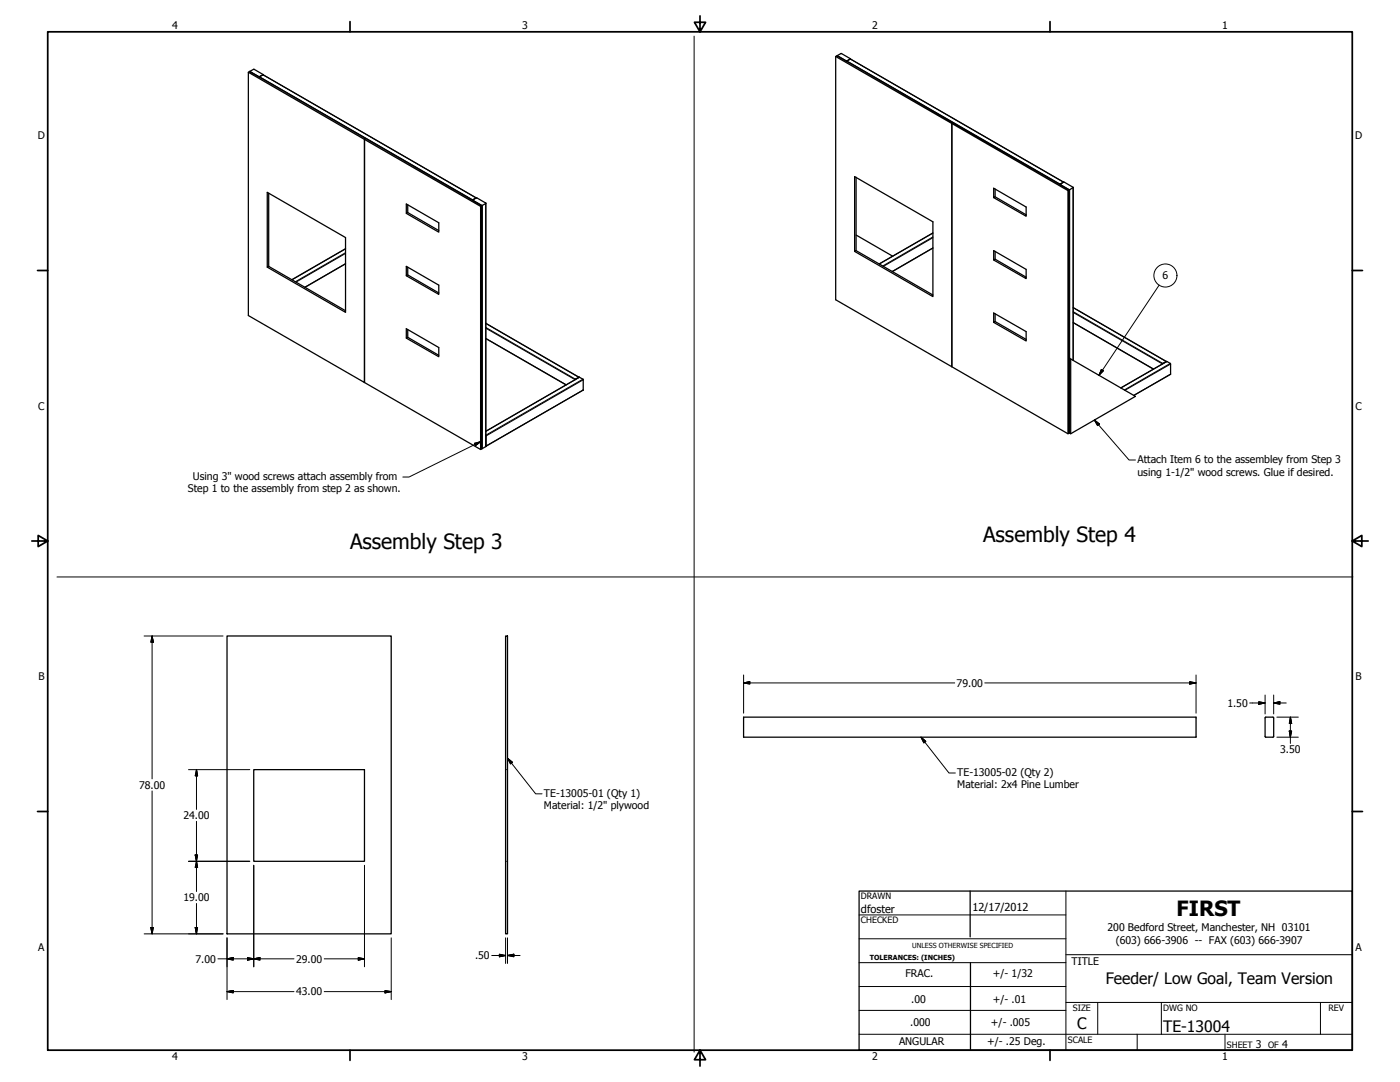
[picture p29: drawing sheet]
<svg xmlns="http://www.w3.org/2000/svg" width="559mm" height="432mm" viewBox="0 0 559 432" stroke-linecap="round" stroke-linejoin="round" font-family="sans-serif">
<defs><g id="words">
<g font-size="8.4">
<text x="139.7" y="218.9">Assembly Step 3</text>
<text x="392.4" y="216.2">Assembly Step 4</text>
<text x="469.6" y="365.4">FIRST</text>
</g>
<g font-size="6.3">
<text x="441.3" y="392.5">Feeder/ Low Goal, Team Version</text>
<text x="429.9" y="410.6">C</text>
<text x="464.3" y="411.9">TE-13004</text>
</g>
<g font-size="4.4">
<text x="343.7" y="364.3">dfoster</text>
<text x="388.1" y="363.7">12/17/2012</text>
</g>
<g font-size="4.2">
<text x="68.7" y="11.7">4</text>
<text x="208.4" y="11.7">3</text>
<text x="348.1" y="11.7">2</text>
<text x="487.8" y="11.7">1</text>
<text x="15.1" y="55.5">D</text>
<text x="540.9" y="55.5">D</text>
<text x="464.1" y="111.5">6</text>
<text x="15.2" y="163.4">C</text>
<text x="541" y="163.4">C</text>
<text x="454" y="184.8">Attach Item 6 to the assembley from Step 3</text>
<text x="77" y="191.5">Using 3&quot; wood screws attach assembly from</text>
<text x="454" y="189.8">using 1-1/2&quot; wood screws. Glue if desired.</text>
<text x="75" y="196.5">Step 1 to the assembly from step 2 as shown.</text>
<text x="15.3" y="271.4">B</text>
<text x="381.8" y="274.1">79.00</text>
<text x="541.1" y="271.4">B</text>
<text x="489.9" y="282.1">1.50</text>
<text x="511" y="300.6">3.50</text>
<text x="382.1" y="309.6">TE-13005-02 (Qty 2)</text>
<text x="55.5" y="314.8">78.00</text>
<text x="382.1" y="314.6">Material: 2x4 Pine Lumber</text>
<text x="217.1" y="318">TE-13005-01 (Qty 1)</text>
<text x="217.1" y="323">Material: 1/2&quot; plywood</text>
<text x="73.2" y="327">24.00</text>
<text x="73.2" y="359.7">19.00</text>
<text x="442.1" y="371.5">200 Bedford Street, Manchester, NH 03101</text>
<text x="445.3" y="376.6">(603) 666-3906 -- FAX (603) 666-3907</text>
<text x="15.2" y="379.3">A</text>
<text x="189.6" y="382.8">.50</text>
<text x="541" y="379.3">A</text>
<text x="78" y="384.2">7.00</text>
<text x="118.2" y="384.2">29.00</text>
<text x="396.3" y="389.9">+/- 1/32</text>
<text x="427.7" y="385">TITLE</text>
<text x="361.4" y="390.1">FRAC.</text>
<text x="118.2" y="397.3">43.00</text>
<text x="363.7" y="400.2">.00</text>
<text x="396.2" y="400.3">+/- .01</text>
<text x="363.3" y="409.4">.000</text>
<text x="395.5" y="409.6">+/- .005</text>
<text x="358.8" y="417.2">ANGULAR</text>
<text x="394.1" y="416.9">+/- .25 Deg.</text>
<text x="501.3" y="418.3">3</text>
<text x="511.8" y="418.3">4</text>
<text x="68.7" y="423.2">4</text>
<text x="208.4" y="423.2">3</text>
<text x="348.1" y="423.2">2</text>
<text x="487.8" y="423.2">1</text>
</g>
<g font-size="3.5">
<text x="343.7" y="358.9">DRAWN</text>
<text x="343.7" y="368.5">CHECKED</text>
<text x="428.2" y="403.4">SIZE</text>
<text x="464.3" y="403.4">DWG NO</text>
<text x="530.3" y="403.4">REV</text>
<text x="426.2" y="416.1">SCALE</text>
<text x="489.7" y="418.3">SHEET</text>
<text x="506.2" y="418.3">OF</text>
</g>
<g font-size="2.8">
<text x="347.2" y="383">TOLERANCES: (INCHES)</text>
<text x="364.1" y="378.3">UNLESS OTHERWISE SPECIFIED</text>
</g>
</g></defs>
<!-- layer: Visible (ANSI) -->
<g fill="none" stroke="#000" stroke-width=".51">
<path d="M99.1 28.8l46.4 26.8 .5-.3-46.3-26.8-.6 .3v97.1l46.4 26.8v-97.1l46.3 26.8 .5-.4-46.3-26.7-.5 .3v97.1l46.3 26.7M99.8 28.5l1.5-.9 3.7 2.2-1.6 .9zM99.8 28.5v.1M105 29.8h.1M334.1 22.2l-.5 .3v97.1l46.3 26.8v-97.1l46.4 26.8 .5-.3-46.3-26.8-.6 .3v97.1l46.4 26.7M334.1 22.2l46.4 26.8-.6 .3-46.3-26.8M334.2 22.2v.1M334.3 22.2l1.6-.9 3.6 2.2-1.7 .9zM339.5 23.5l-.1 .1M107.3 77.1v29.2M341.7 70.7v29.3M396.6 78.9l13 7.4v-3.7l-13-7.5v3.8l.6-.4 12.4 7.2"/>
<path d="M397.2 75.4v3.1M426.8 75.8v97l-.5 .3v-97M428.3 74.7v.2M162.2 85.2l12.9 7.4v-3.7l-12.9-7.5v3.8l.6-.4 12.3 7.2M162.8 81.7v3.1M192.3 82v97.1l-.5 .3v-97M193.9 81v.2M341.7 93.8l14.6 8.4M106.7 106.6l31.2 18.1v-29.9l-31.2-18v29.8l.6-.3 30.6 17.7M162.2 110l12.9 7.5v-3.7l-12.9-7.5v3.7l.6-.3 12.3 7.2M162.8 106.6v3.1M341.1 100.3l31.3 18.1v-29.9l-31.3-18v29.8l.6-.3 30.7 17.7"/>
<path d="M396.6 103.8l13 7.4v-3.7l-13-7.5v3.8l.6-.4 12.4 7.2M397.2 100.3v3.1M162.2 134.9l12.9 7.5v-3.7l-12.9-7.5v3.7l.6-.3 12.3 7.2M162.8 131.5v3.1M396.6 128.7l13 7.4v-3.8l-13-7.4v3.8l.6-.4 12.4 7.1M397.2 125.2v3.1M229.7 151.3l-.1 .2M426.8 142.9l26.4 15.3-25.8 14.9-.6-.3zM427.4 143.3v29.8M464.1 145l-.1 .2M193.9 178.2h.1M90.6 253.8h65.5v118.9h-65.5z"/>
<path d="M201.8 253.8h.8v118.9h-.8zM296.8 286.2h180.6v8h-180.6zM505 293.9l.2 .3h2.9l.3-.3M505 293.9v-7.4l.2-.3 3.1 .1 .1 7.6M101.3 307.1h44.2v36.6h-44.2z"/>
</g>
<!-- layer: Visible Narrow (ANSI) -->
<g fill="none" stroke="#000" stroke-width=".4">
<path d="M103.6 30.6l85.1 49.2M105 29.8l85.1 49.2M338 24.3l85.2 49.2M339.4 23.6l85.1 49.1M427 75.7v67.3M428.3 74.9v68.9M137.9 99.3l-21.4 12.4M192.5 82v97M193.9 81.2v97M372.4 93l-21.4 12.3M372.4 94.6l-20.1 11.6M372.4 94.9l-19.8 11.4"/>
<path d="M372.4 98.9l-16.3 9.4M137.9 100.8l-20 11.7M137.9 101.2l-19.7 11.4M137.9 105.2l-16.2 9.4M193.9 130.7l35.8 20.6M193.9 131l35.6 20.5M193.9 129.1l37.1 21.5M193.9 135.1l32.1 18.4M428.4 124.4l35.7 20.6M428.4 124.7l35.5 20.5M428.4 122.8l37.1 21.5M428.4 128.7l32 18.6"/>
<path d="M231.3 150.6l-37.4 21.5M232.7 151.3l-38.8 22.4M232.8 151.6l-38.8 22.4M232.8 155.6l-38.8 22.4M465.8 144.3l-18.4 10.5M467.1 145l-18.3 10.6M467.2 145.3l-18.2 10.5M467.2 149.3l-14.6 8.5"/>
</g>
<g fill="none" stroke="#000" stroke-width=".51">
<path d="M105 29.8l-1.5 .9M105 29.8l85.1 49.2M339.4 23.6l-1.5 .8M339.5 23.6l85.1 49.1M188.7 79.8v.1M188.7 79.9l3.5 2.1 1.7-.8M190.1 79l3.8 2M190.1 79l-1.4 .8M423.2 73.5l-.1 .1M423.2 73.5l1.6-.8 3.5 2M423.2 73.5l3.5 2.2 1.6-.8M428.4 74.8v69"/>
<path d="M137.9 99.3l-21.4 12.3M193.9 81.1v97.1l-1.6 .9M372.4 93l-21.5 12.3M372.4 99l-16.2 9.4M137.9 105.3l-16.2 9.4M193.9 129l37.2 21.6-1.4 .7M193.9 135.1l32 18.5M428.4 122.7l37.2 21.6M428.4 128.8l32 18.5M465.6 144.3l-1.5 .7M465.6 144.3l1.6 .9v4.2l-14.6 8.4M465.6 144.3l-18.2 10.5"/>
<path d="M193.9 172.1l37.3-21.5 1.5 .8 .1 4.3-38.9 22.4v-4.3"/>
</g>
<g fill="#000">
<circle cx="188.7" cy="79.9" r=".25"/>
<circle cx="423.1" cy="73.6" r=".25"/>
</g>
<!-- layer: Border (ANSI) -->
<path d="M201.8 307.1h.3M202.3 307.1h.3M201.8 343.7h.3M202.3 343.7h.3" fill="none" stroke="#000" stroke-width=".4"/>
<!-- layer: Title (ANSI) -->
<g fill="none" stroke="#000" stroke-width=".7">
<path d="M19 12.7h520.8v406.4h-520.8zM139.7 8.6v4.1M279.4 6.3v6.4l-2.2-3.8h4.4l-2.2 3.8M419.1 8.6v4.1M15 107.9h4M539.8 107.9h4M12.7 215.9h6.3l-3.8-2.2v4.4l3.8-2.2M539.8 215.9l3.8 2.2v-4.4l-3.8 2.2h6.3M15 323.8h4M539.8 323.8h4M139.7 419.1v4.1M279.4 419.1l2.2 3.8h-4.4l2.2-3.8v6.3"/>
<path d="M419.1 419.1v4.1"/>
</g>
<!-- layer: Symbol (ANSI) -->
<path d="M342.9 355.6h196.9v63.5h-196.9zM387.2 355.6v18.3M387.3 384.2v34.9" fill="none" stroke="#000" stroke-width=".51"/>
<g fill="none" stroke="#000" stroke-width=".4">
<path d="M462.7 113.8l-24 36M439.6 147.4l.8 .6-1.7 1.8zM189.4 176.9l2.4-.6-2 1.5zM191.8 176.3l-28.5 14.1h-2.5M436.8 167.6l2 1.6-.7 .7zM436.8 167.6l13.9 16h2.5M367.6 294.2l1.9 1.6-.8 .7zM367.6 294.2l11.2 14.3h2.5M202.6 302.6l1.9 1.6-.7 .7zM202.6 302.6l11.2 14.2h2.5M425.4 355.6v63.5M342.9 365.1h82.5"/>
<path d="M342.9 374.6h82.5M342.9 384.2h82.5M342.9 393.7h82.5M425.4 381h114.4M342.9 412.7h196.9M342.9 403.2h82.5M425.4 400h114.4M438.1 400v12.7M453.9 412.7v6.4M463.5 400v12.7M488.9 412.7v6.4M527 400v12.7"/>
<circle cx="465.2" cy="110" r="4.6"/>
</g>
<!-- layer: Sketch Geometry (ANSI) -->
<path d="M277.1 14.4v405.5M22.7 230.3h517.3" fill="none" stroke="#000" stroke-width=".4"/>
<!-- layer: Symbol (ANSI) -->
<path d="M439.6 147.4l-.9 2.4zM439.6 147.4l.8 .6-1.7 1.8zM189.8 177.8l2-1.5zM189.4 176.9l2.4-.6-2 1.5zM436.8 167.6l2 1.6zM436.8 167.6l2 1.6-.7 .7zM367.6 294.2l1.9 1.6zM367.6 294.2l1.9 1.6-.8 .7zM202.6 302.6l1.9 1.6zM202.6 302.6l1.9 1.6-.7 .7z" fill="#000" stroke="#000" stroke-width=".4"/>
<!-- layer: Dimension (ANSI) -->
<g fill="none" stroke="#000" stroke-width=".4">
<path d="M57.5 253.8h31.5M60.7 253.8l.5 2.5h-1zM60.7 253.8v57M296.8 272.5l2.5-.5v1zM296.8 272.5h84.3M296.8 269.4v15.2M393.1 272.5h84.3M474.9 272l2.5 .5-2.5 .5zM477.4 269.4v15.2M505 277.4v7.5M508.4 277.4v7.5M498.8 280.5h6.2"/>
<path d="M502.4 280l2.6 .5-2.6 .6zM508.4 280.5l2.5-.5v1.1zM508.4 280.5h5M509.7 294.2h8.5M509.7 286.2h8.5M514.6 291.7h1l-.6 2.5zM515 286.2l.6 2.5h-1zM515 286.2v10.5M60.7 315.7v57M75.2 307.1h24.5M78.4 307.1l.5 2.5h-1zM78.4 307.1v15.9"/>
<path d="M78.4 327.8v28M75.2 343.7h24.5M77.9 341.2h1l-.5 2.5zM78.4 343.7l.5 2.5h-1zM101.3 345.3v40.5M145.5 345.3v40.5M57.5 372.7h31.5M60.2 370.1h1l-.5 2.6zM77.9 370.1h1l-.5 2.6zM78.4 360.6v12.1M90.6 374.3v24.6M156.1 374.3v24.6"/>
<path d="M201.8 374.3v10.2M202.6 374.3v10.2M87 382.7h30.3M90.6 382.7l2.5-.6v1.1zM90.6 395.7l2.5-.4v.9zM90.6 395.7h26.7M98.8 382.1l2.5 .6-2.5 .5zM101.3 382.7l2.5-.6v1.1zM129.4 382.7h16.1M129.4 395.7h26.7M143 382.1l2.5 .6-2.5 .5zM153.7 395.3l2.4 .4-2.4 .5z"/>
<path d="M196.3 381.3h5.5M199.3 380.8l2.5 .5-2.5 .5zM202.6 381.3l2.5-.5v1zM202.6 381.3h5"/>
</g>
<g fill="#000" stroke="#000" stroke-width=".4">
<path d="M60.7 253.8l.5 2.5zM60.7 253.8l.5 2.5h-1zM296.8 272.5l2.5-.5zM296.8 272.5l2.5-.5v1zM474.9 273l2.5-.5zM474.9 272l2.5 .5-2.5 .5zM502.4 281.1l2.6-.6zM502.4 280l2.6 .5-2.6 .6zM508.4 280.5l2.5-.5zM508.4 280.5l2.5-.5v1.1zM514.6 291.7l.4 2.5zM514.6 291.7h1l-.6 2.5z"/>
<path d="M515 286.2l.6 2.5zM515 286.2l.6 2.5h-1zM78.4 307.1l.5 2.5zM78.4 307.1l.5 2.5h-1zM77.9 341.2l.5 2.5zM77.9 341.2h1l-.5 2.5zM78.4 343.7l.5 2.5zM78.4 343.7l.5 2.5h-1zM60.2 370.1l.5 2.6zM60.2 370.1h1l-.5 2.6zM77.9 370.1l.5 2.6zM77.9 370.1h1l-.5 2.6z"/>
<path d="M90.6 382.7l2.5-.6zM90.6 382.7l2.5-.6v1.1zM90.6 395.7l2.5-.4zM90.6 395.7l2.5-.4v.9zM98.8 383.2l2.5-.5zM98.8 382.1l2.5 .6-2.5 .5zM101.3 382.7l2.5-.6zM101.3 382.7l2.5-.6v1.1zM143 383.2l2.5-.5zM143 382.1l2.5 .6-2.5 .5zM153.7 396.2l2.4-.5zM153.7 395.3l2.4 .4-2.4 .5z"/>
<path d="M199.3 381.8l2.5-.5zM199.3 380.8l2.5 .5-2.5 .5zM202.6 381.3l2.5-.5zM202.6 381.3l2.5-.5v1z"/>
</g>
<use href="#words"/>
</svg>
